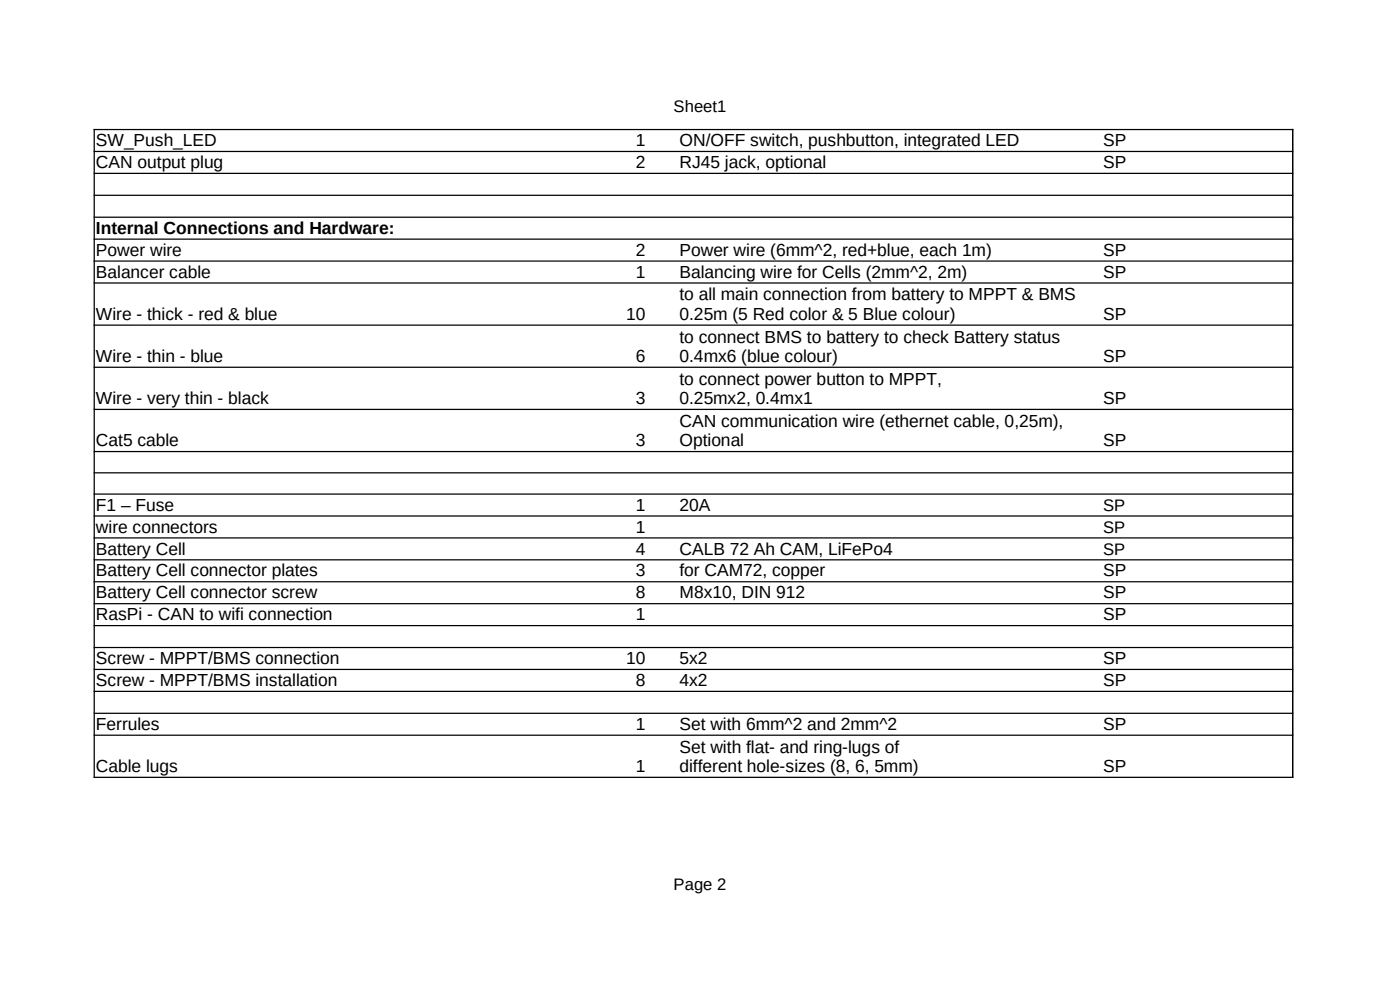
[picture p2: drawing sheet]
<svg xmlns="http://www.w3.org/2000/svg" width="297mm" height="210mm" viewBox="0 0 297 210" stroke-linecap="round" stroke-linejoin="round" font-family="sans-serif">
<defs><g id="words">
<g font-size="3.7">
<text x="20.4" y="31">SW_Push_LED</text>
<text x="20.4" y="35.7">CAN output plug</text>
<text x="134.9" y="31">1</text>
<text x="134.9" y="35.7">2</text>
<text x="144.1" y="31">ON/OFF switch, pushbutton, integrated LED</text>
<text x="144.1" y="35.7">RJ45 jack, optional</text>
<text x="234" y="31">SP</text>
<text x="234" y="35.7">SP</text>
<text x="20.4" y="49.6">Internal Connections and Hardware:</text>
<text x="20.4" y="54.3">Power wire</text>
<text x="20.4" y="58.9">Balancer cable</text>
<text x="134.9" y="54.3">2</text>
<text x="134.9" y="58.9">1</text>
<text x="144.1" y="54.3">Power wire (6mm^2, red+blue, each 1m)</text>
<text x="144.1" y="58.9">Balancing wire for Cells (2mm^2, 2m)</text>
<text x="234" y="54.3">SP</text>
<text x="234" y="58.9">SP</text>
<text x="144.1" y="63.7">to all main connection from battery to MPPT &amp; BMS</text>
<text x="20.4" y="67.8">Wire - thick - red &amp; blue</text>
<text x="132.9" y="67.8">10</text>
<text x="144.1" y="67.8">0.25m (5 Red color &amp; 5 Blue colour)</text>
<text x="234" y="67.8">SP</text>
<text x="20.4" y="76.8">Wire - thin - blue</text>
<text x="134.9" y="76.8">6</text>
<text x="144.1" y="72.7">to connect BMS to battery to check Battery status</text>
<text x="144.1" y="76.8">0.4mx6 (blue colour)</text>
<text x="234" y="76.8">SP</text>
<text x="144.1" y="81.6">to connect power button to MPPT,</text>
<text x="20.4" y="85.7">Wire - very thin - black</text>
<text x="134.9" y="85.7">3</text>
<text x="144.1" y="85.7">0.25mx2, 0.4mx1</text>
<text x="234" y="85.7">SP</text>
<text x="20.4" y="94.7">Cat5 cable</text>
<text x="134.9" y="94.7">3</text>
<text x="144.1" y="90.5">CAN communication wire (ethernet cable, 0,25m),</text>
<text x="144.1" y="94.7">Optional</text>
<text x="234" y="94.7">SP</text>
<text x="20.4" y="108.3">F1 – Fuse</text>
<text x="20.4" y="113">wire connectors</text>
<text x="134.9" y="108.3">1</text>
<text x="134.9" y="113">1</text>
<text x="144.1" y="108.3">20A</text>
<text x="20.4" y="117.7">Battery Cell</text>
<text x="134.9" y="117.7">4</text>
<text x="144.1" y="117.7">CALB 72 Ah CAM, LiFePo4</text>
<text x="20.4" y="122.3">Battery Cell connector plates</text>
<text x="134.9" y="122.3">3</text>
<text x="144.1" y="122.3">for CAM72, copper</text>
<text x="234" y="122.3">SP</text>
<text x="20.4" y="126.9">Battery Cell connector screw</text>
<text x="20.4" y="131.6">RasPi - CAN to wifi connection</text>
<text x="134.9" y="126.9">8</text>
<text x="134.9" y="131.6">1</text>
<text x="144.2" y="127">M8x10, DIN 912</text>
<text x="234" y="126.9">SP</text>
<text x="234" y="131.6">SP</text>
<text x="20.4" y="140.9">Screw - MPPT/BMS connection</text>
<text x="132.9" y="140.9">10</text>
<text x="144.1" y="140.9">5x2</text>
<text x="234" y="140.9">SP</text>
<text x="20.4" y="145.6">Screw - MPPT/BMS installation</text>
<text x="134.9" y="145.6">8</text>
<text x="144.1" y="145.6">4x2</text>
<text x="234" y="145.6">SP</text>
<text x="20.4" y="154.8">Ferrules</text>
<text x="134.9" y="154.8">1</text>
<text x="144.1" y="154.8">Set with 6mm^2 and 2mm^2</text>
<text x="234" y="154.8">SP</text>
<text x="144.1" y="159.7">Set with flat- and ring-lugs of</text>
<text x="20.4" y="163.8">Cable lugs</text>
<text x="134.9" y="163.8">1</text>
<text x="144.1" y="163.8">different hole-sizes (8, 6, 5mm)</text>
<text x="234" y="163.8">SP</text>
</g>
<g font-size="3.5">
<text x="142.9" y="23.7">Sheet1</text>
<text x="234" y="108.4">SP</text>
<text x="234" y="113">SP</text>
<text x="234" y="117.7">SP</text>
<text x="142.9" y="188.7">Page 2</text>
</g>
</g></defs>
<g fill="none" stroke="#000" stroke-width=".26">
<path d="M19.9 27.5h254.5M19.9 32.1h254.5M19.9 36.8h254.5M20 27.4v137.6M274.2 27.4v137.6M19.9 41.4h254.5M19.9 46.1h254.5M19.9 50.7h254.5M19.9 55.4h254.5M19.9 60h254.5M19.9 69h254.5M19.9 77.9h254.5"/>
<path d="M19.9 86.9h254.5M19.9 95.8h254.5M19.9 100.3h254.5M19.9 104.8h254.5M19.9 109.5h254.5M19.9 114.1h254.5M19.9 118.8h254.5M19.9 123.4h254.5M19.9 128.1h254.5M19.9 132.7h254.5M19.9 137.4h254.5M19.9 142h254.5"/>
<path d="M19.9 146.7h254.5M19.9 151.3h254.5M19.9 156h254.5M19.9 164.9h254.5"/>
</g>
<use href="#words"/>
</svg>
